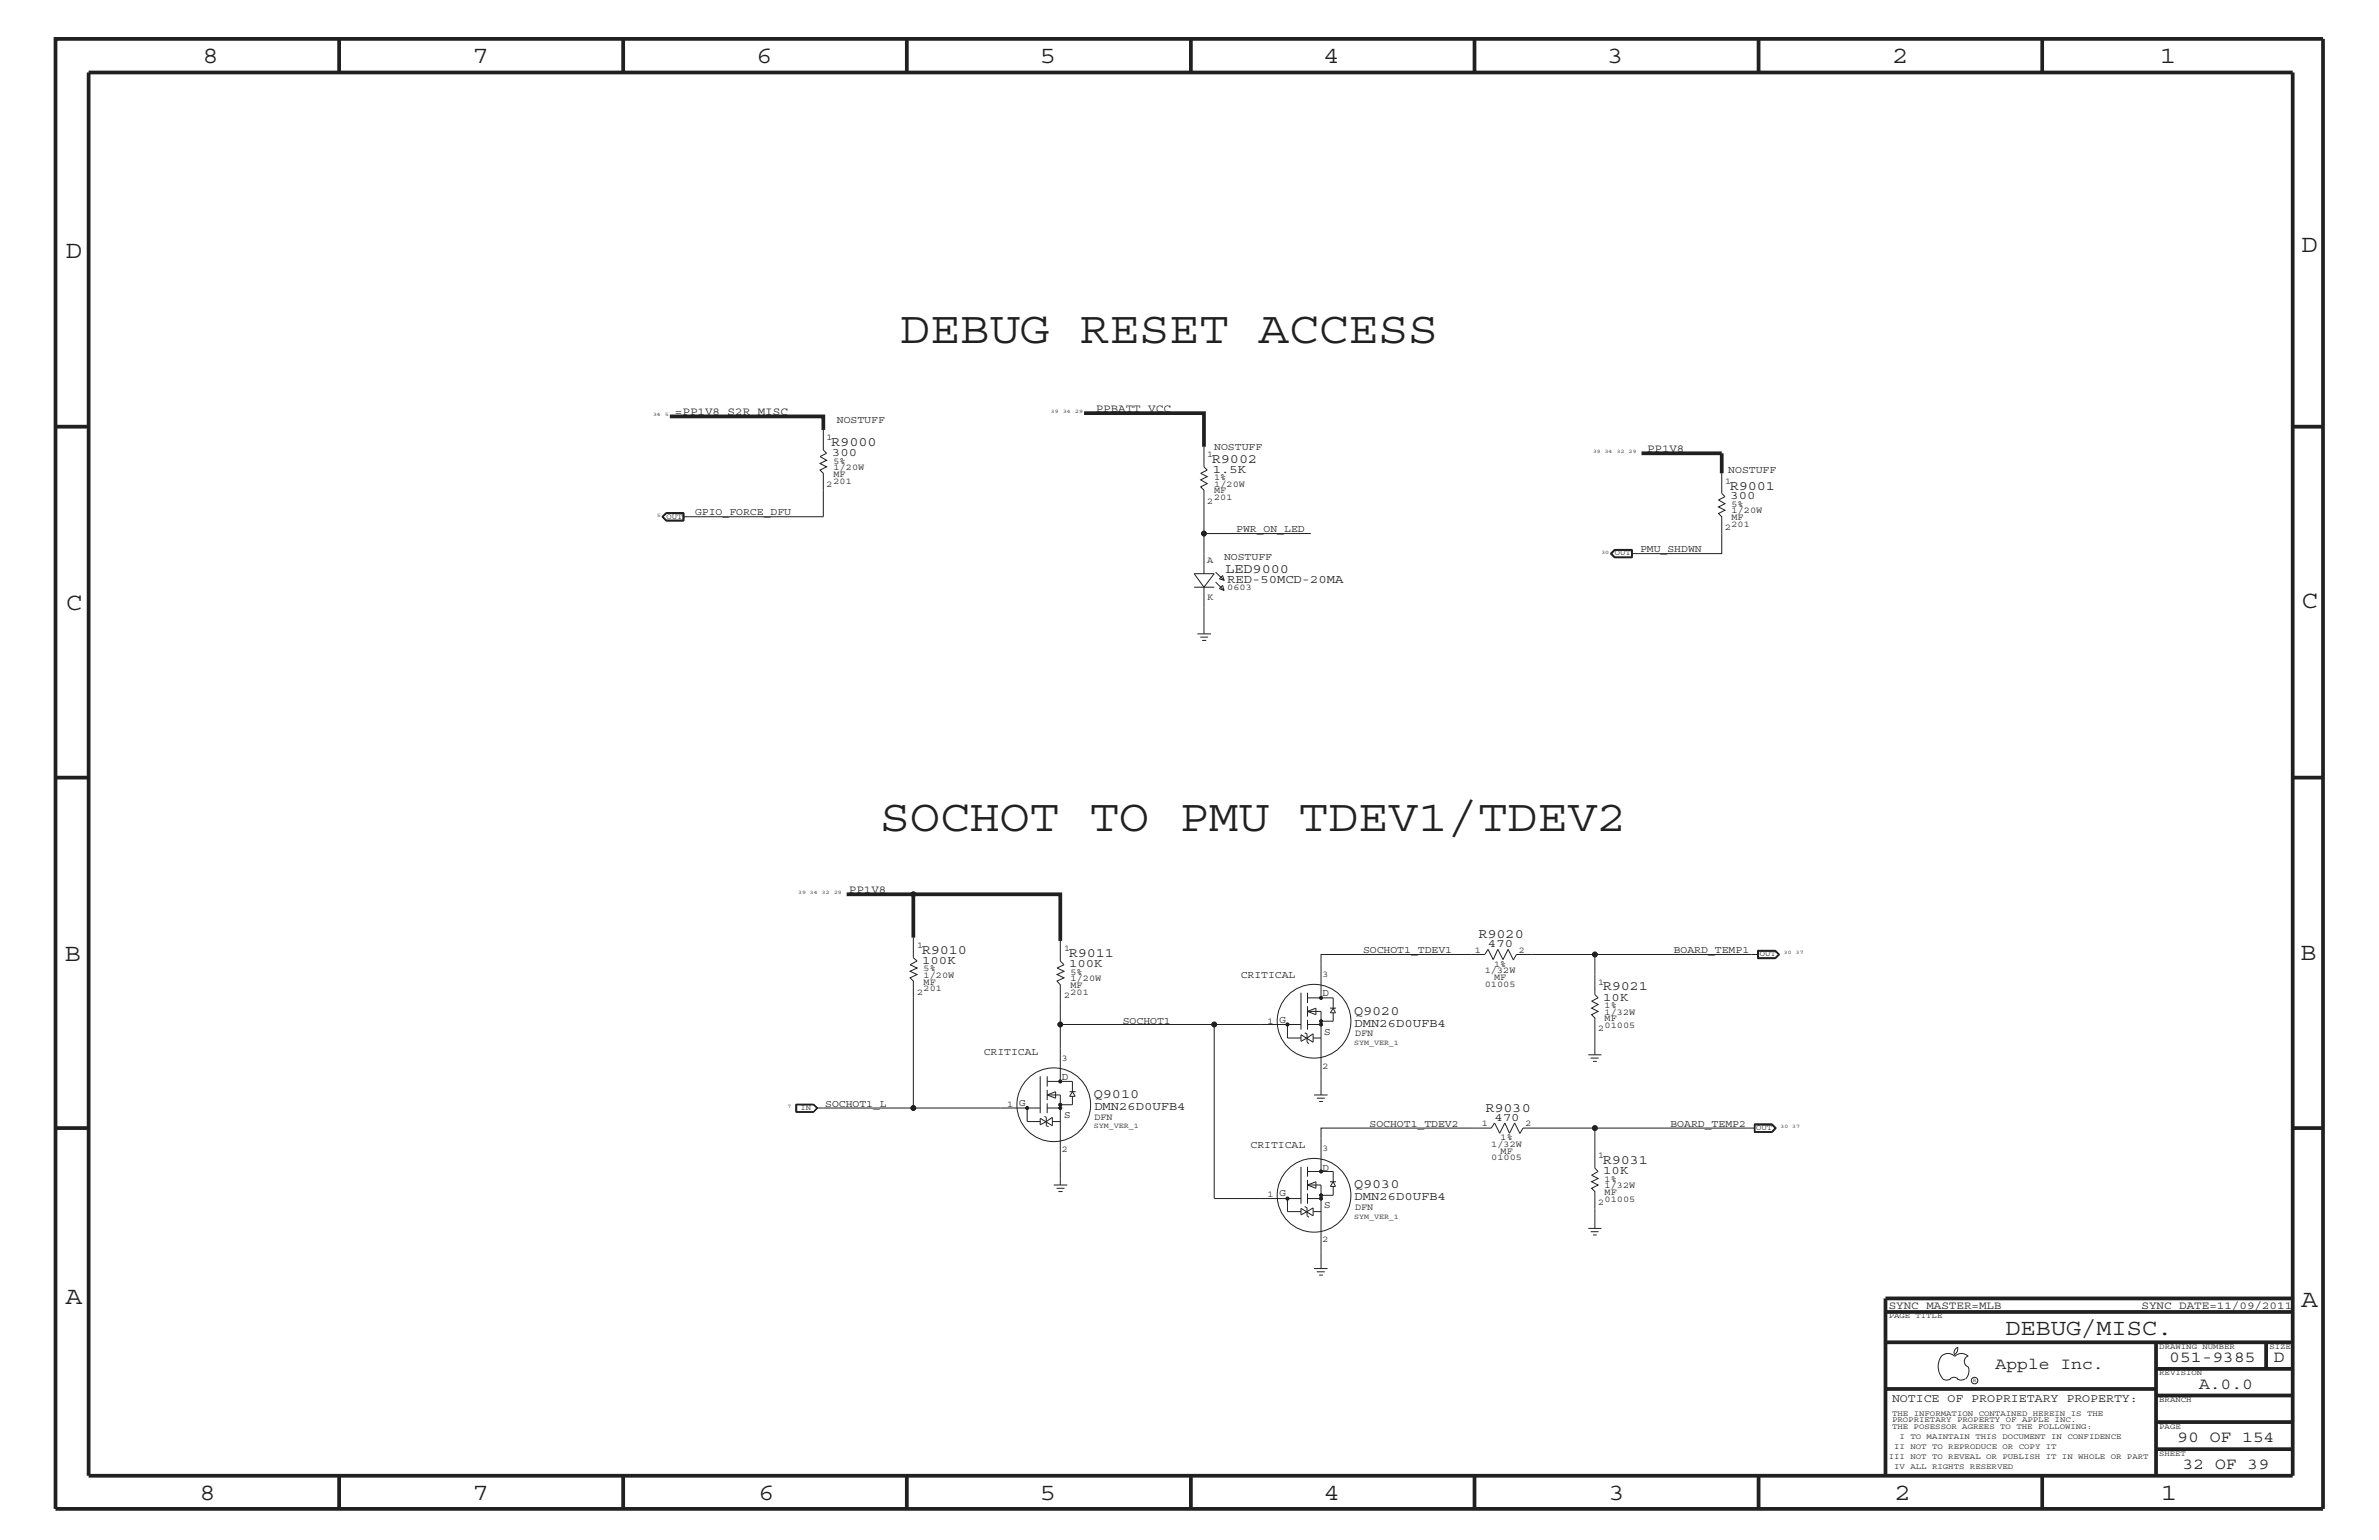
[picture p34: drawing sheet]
<svg xmlns="http://www.w3.org/2000/svg" width="432mm" height="279mm" viewBox="0 0 432 279" stroke-linecap="round" stroke-linejoin="round" font-family="sans-serif">
<defs><g id="words">
<g font-size="8.2" fill="#231f20">
<text x="163.4" y="62.3">DEBUG RESET ACCESS</text>
<text x="159.8" y="150.7">SOCHOT TO PMU TDEV1/TDEV2</text>
</g>
<g font-size="4.5" fill="#231f20">
<text x="36.7" y="11.5">8</text>
<text x="85.8" y="11.5">7</text>
<text x="137.3" y="11.5">6</text>
<text x="188.7" y="11.5">5</text>
<text x="240.3" y="11.5">4</text>
<text x="291.7" y="11.5">3</text>
<text x="343.5" y="11.5">2</text>
<text x="392" y="11.5">1</text>
<text x="11.9" y="46.8">D</text>
<text x="417.8" y="45.7">D</text>
<text x="11.9" y="110.6">C</text>
<text x="417.7" y="110.4">C</text>
<text x="11.8" y="174.3">B</text>
<text x="417.6" y="174.2">B</text>
<text x="11.9" y="236.7">A</text>
<text x="417.7" y="237.1">A</text>
<text x="36.2" y="272.1">8</text>
<text x="85.8" y="272.1">7</text>
<text x="137.7" y="272.1">6</text>
<text x="188.7" y="272.1">5</text>
<text x="240.4" y="272.1">4</text>
<text x="292" y="272.1">3</text>
<text x="343.9" y="272.1">2</text>
<text x="392.2" y="272.1">1</text>
</g>
<text font-size="4.1" fill="#231f20" x="364" y="242.3">DEBUG/MISC.</text>
<g font-size="3" fill="#231f20">
<text x="362.2" y="248.4">Apple Inc.</text>
<text x="393.7" y="247.1">051-9385</text>
<text x="399.2" y="252">A.0.0</text>
<text x="412.7" y="247.1">D</text>
<text x="395.2" y="261.6">90 OF 154</text>
<text x="396.2" y="266.6">32 OF 39</text>
</g>
<g font-size="2.5" fill="#231f20">
<text x="150.9" y="80.9">R9000</text>
<text x="220" y="83.9">R9002</text>
<text x="313.9" y="88.8">R9001</text>
<text x="222.4" y="104">LED9000</text>
<text x="167.3" y="173.1">R9010</text>
<text x="194" y="173.7">R9011</text>
<text x="268.4" y="170.1">R9020</text>
<text x="290.9" y="179.7">R9021</text>
<text x="245.8" y="184.1">Q9020</text>
<text x="198.5" y="199.2">Q9010</text>
<text x="269.6" y="201.7">R9030</text>
<text x="245.8" y="215.6">Q9030</text>
<text x="290.9" y="211.3">R9031</text>
</g>
<g font-size="2.2" fill="#231f20">
<text x="151" y="82.7">300</text>
<text x="220.1" y="85.8">1.5K</text>
<text x="314.1" y="90.6">300</text>
<text x="222.8" y="105.7">RED-50MCD-20MA</text>
<text x="270.1" y="171.8">470</text>
<text x="167.4" y="174.9">100K</text>
<text x="194.1" y="175.5">100K</text>
<text x="291" y="181.6">10K</text>
<text x="245.9" y="186.3">DMN26D0UFB4</text>
<text x="198.6" y="201.5">DMN26D0UFB4</text>
<text x="271.3" y="203.4">470</text>
<text x="291" y="213">10K</text>
<text x="245.9" y="217.8">DMN26D0UFB4</text>
</g>
<text font-size="2.1" fill="#231f20" x="343.4" y="254.4">NOTICE OF PROPRIETARY PROPERTY:</text>
<g font-size="2" fill="#231f20">
<text x="122.5" y="75.4">=PP1V8_S2R_MISC</text>
<text x="198.9" y="74.7">PPBATT_VCC</text>
<text x="299" y="82">PP1V8</text>
<text x="154.1" y="162">PP1V8</text>
<text x="342.8" y="237.4">SYNC_MASTER=MLB</text>
<text x="388.7" y="237.4">SYNC_DATE=11/09/2011</text>
</g>
<g font-size="1.9" fill="#231f20">
<text x="151.9" y="76.8">NOSTUFF</text>
<text x="220.4" y="81.6">NOSTUFF</text>
<text x="313.7" y="85.9">NOSTUFF</text>
<text x="126.2" y="93.5">GPIO_FORCE_DFU</text>
<text x="222.2" y="101.6">NOSTUFF</text>
<text x="224.4" y="96.5">PWR_ON_LED</text>
<text x="297.7" y="100.2">PMU_SHDWN</text>
<text x="247.4" y="172.9">SOCHOT1_TDEV1</text>
<text x="303.8" y="172.9">BOARD_TEMP1</text>
<text x="225.2" y="177.4">CRITICAL</text>
<text x="203.8" y="185.7">SOCHOT1</text>
<text x="240" y="180.8">D</text>
<text x="178.6" y="191.4">CRITICAL</text>
<text x="240.4" y="187.7">S</text>
<text x="192.7" y="195.9">D</text>
<text x="149.8" y="200.9">SOCHOT1_L</text>
<text x="193.1" y="202.9">S</text>
<text x="227" y="208.3">CRITICAL</text>
<text x="248.6" y="204.4">SOCHOT1_TDEV2</text>
<text x="303.2" y="204.4">BOARD_TEMP2</text>
<text x="240" y="212.4">D</text>
<text x="240.4" y="219.2">S</text>
</g>
<g font-size="1.7" fill="#231f20">
<text x="150" y="79.9">1</text>
<text x="219.1" y="82.8">1</text>
<text x="150" y="88.3">2</text>
<text x="151.3" y="84.1">5%</text>
<text x="151.3" y="87.7">201</text>
<text x="151.3" y="86.5">MF</text>
<text x="151.3" y="85.3">1/20W</text>
<text x="220.4" y="88.3">1/20W</text>
<text x="220.4" y="87.1">1%</text>
<text x="220.4" y="89.5">MF</text>
<text x="313.1" y="87.7">1</text>
<text x="219.1" y="91.4">2</text>
<text x="220.4" y="90.7">201</text>
<text x="314.3" y="92">5%</text>
<text x="314.3" y="95.6">201</text>
<text x="314.3" y="94.3">MF</text>
<text x="314.3" y="93.2">1/20W</text>
<text x="313.1" y="96.2">2</text>
<text x="219.1" y="102.2">A</text>
<text x="222.8" y="107.1">0603</text>
<text x="219.1" y="108.9">K</text>
<text x="166.5" y="172">1</text>
<text x="193.1" y="172.6">1</text>
<text x="267.7" y="172.8">1</text>
<text x="275.7" y="172.8">2</text>
<text x="167.6" y="177.4">1/20W</text>
<text x="167.6" y="176.2">5%</text>
<text x="167.6" y="179.9">201</text>
<text x="167.6" y="178.7">MF</text>
<text x="194.3" y="178">1/20W</text>
<text x="194.3" y="176.8">5%</text>
<text x="194.3" y="179.3">MF</text>
<text x="240" y="177.3">3</text>
<text x="269.5" y="176.6">1/32W</text>
<text x="269.5" y="179">01005</text>
<text x="271.2" y="175.4">1%</text>
<text x="271.2" y="177.7">MF</text>
<text x="290.1" y="178.7">1</text>
<text x="166.5" y="180.5">2</text>
<text x="193.1" y="181">2</text>
<text x="194.3" y="180.5">201</text>
<text x="230" y="185.7">1 G</text>
<text x="291.3" y="184.1">1/32W</text>
<text x="291.3" y="182.9">1%</text>
<text x="291.3" y="185.3">MF</text>
<text x="246" y="188">DFN</text>
<text x="290.1" y="187.1">2</text>
<text x="291.3" y="186.5">01005</text>
<text x="192.7" y="192.5">3</text>
<text x="240" y="193.9">2</text>
<text x="182.8" y="200.9">1 G</text>
<text x="198.6" y="203.1">DFN</text>
<text x="192.7" y="209.1">2</text>
<text x="240" y="208.8">3</text>
<text x="269" y="204.3">1</text>
<text x="270.7" y="208.1">1/32W</text>
<text x="272.4" y="206.9">1%</text>
<text x="272.4" y="209.3">MF</text>
<text x="276.9" y="204.3">2</text>
<text x="270.7" y="210.5">01005</text>
<text x="290.1" y="210.2">1</text>
<text x="291.3" y="215.6">1/32W</text>
<text x="291.3" y="214.4">1%</text>
<text x="230" y="217.2">1 G</text>
<text x="246" y="219.5">DFN</text>
<text x="290.1" y="218.6">2</text>
<text x="291.3" y="218">01005</text>
<text x="291.3" y="216.9">MF</text>
<text x="240" y="225.4">2</text>
</g>
<g font-size="1.4" fill="#231f20">
<text x="121" y="94.2">OUT</text>
<text x="293.1" y="100.8">OUT</text>
<text x="319.4" y="173.5">OUT</text>
<text x="245.8" y="189.5">SYM_VER_1</text>
<text x="145.3" y="201.5">IN</text>
<text x="198.5" y="204.7">SYM_VER_1</text>
<text x="318.8" y="205.1">OUT</text>
<text x="245.8" y="221.1">SYM_VER_1</text>
<text x="342.8" y="239.2">PAGE TITLE</text>
<text x="391.9" y="244.7">DRAWING NUMBER</text>
<text x="411.9" y="244.7">SIZE</text>
<text x="391.9" y="249.5">REVISION</text>
<text x="343.4" y="256.8">THE INFORMATION CONTAINED HEREIN IS THE</text>
<text x="391.9" y="254.4">BRANCH</text>
<text x="343.4" y="258">PROPRIETARY PROPERTY OF APPLE INC.</text>
<text x="343.4" y="259.3">THE POSESSOR AGREES TO THE FOLLOWING:</text>
<text x="343.8" y="262.9">II NOT TO REPRODUCE OR COPY IT</text>
<text x="344.8" y="261.1">I TO MAINTAIN THIS DOCUMENT IN CONFIDENCE</text>
<text x="391.9" y="259.3">PAGE</text>
<text x="342.8" y="264.7">III NOT TO REVEAL OR PUBLISH IT IN WHOLE OR PART</text>
<text x="343.8" y="266.6">IV ALL RIGHTS RESERVED</text>
<text x="391.9" y="264.1">SHEET</text>
</g>
<g font-size="1" fill="#231f20">
<text x="118.5" y="75.6">34</text>
<text x="120.7" y="75.6">5</text>
<text x="190.8" y="75">39</text>
<text x="193" y="75">34</text>
<text x="195.2" y="75">29</text>
<text x="289.1" y="82.2">39 34</text>
<text x="293.5" y="82.2">32</text>
<text x="295.7" y="82.2">29</text>
<text x="119.3" y="93.8">5</text>
<text x="290.7" y="100.4">30</text>
<text x="144.9" y="162.2">39 34</text>
<text x="149.2" y="162.2">32</text>
<text x="151.4" y="162.2">29</text>
<text x="323.8" y="173.2">30</text>
<text x="326" y="173.2">37</text>
<text x="142.9" y="201">7</text>
<text x="323.2" y="204.7">30 37</text>
<text x="358.1" y="250.7">R</text>
</g>
</g></defs>
<g fill="none" stroke="#231f20" stroke-width=".18">
<path d="M149.4 78v3.6l.6 .6-1.2 .6 1.2 .7-1.2 .6 1.2 .6-1.2 .6 .6 .6v7.9h-25.4M120.1 93.8l.8-.8h3.2v1.5h-3.2zM120.9 93.2h3.1v1.2h-3.1l-.6-.6zM121 93.2l-.7 .6 .7 .5h3v-1.1M124.1 93.1h-3.2l-.7 .7 .7 .7M218.5 81.1v3.6l.6 .6-1.2 .6 1.2 .6-1.2 .6 1.2 .6-1.2 .6 .6 .6v7.9h19.4M218.5 96.8v7.3M293 99.7h3.2v1.5h-3.2l-.7-.8zM293.1 99.8l-.7 .6 .7 .7M296.2 99.8v1.3M296.2 99.9h-3.1l-.6 .5 .6 .6h3.1M296.2 99.8h-3.2l-.6 .6 .6 .7h3.2"/>
<path d="M312.5 85.9v3.6l.6 .6-1.2 .6 1.2 .7-1.2 .6 1.2 .6-1.2 .6 .6 .6v6.6h-16.3M216.7 106.5h3.7M217.3 115h2.5M217.8 115.6h1.5M218.2 116.2h.7M218.5 106.5l1.9-2.4h-3.7l1.8 2.4v8.5M220.6 105.6l1.6 1.5M220.6 103.8l1.6 1.5M221.3 106.8l.6-.6 .3 .9M221.3 106.8l.9 .3M221.9 104.4l.3 .9-.9-.3zM165.8 170.1v3.7l.7 .6-1.3 .6 1.3 .6-1.3 .6 1.3 .6-1.3 .6 .6 .6v23h23"/>
<path d="M192.4 170.7v3.7l.7 .6-1.2 .6 1.2 .6-1.2 .6 1.2 .6-1.2 .6 .5 .7v17.5M274.7 174.2l.6-1h14.2v7.3l.6 .5-1.2 .6 1.2 .6-1.2 .7 1.2 .6-1.2 .6 .6 .6v6.7M274.7 174.1l-1-1.9-.9 1.9-.9-1.9-.9 1.9-.9-1.9-.6 1h-29.7v7.8M289.5 173.2h29.7M319 172.4h3.2l.8 .8-.8 .7h-3.2zM319 173.8h3.2M319 172.5h3.2M319.1 172.5v1.3M319.2 172.6h3l.6 .6-.6 .6h-3zM322.2 172.5l.6 .7M322.2 172.5l.7 .7-.7 .6M322.8 173.2l-.6 .6"/>
<path d="M188.8 195.3v6.7M190.1 196.2h4.5v1.9l-.5 .8h1.1l-.6-.8M190.1 198.7h2.3v16.3M190.1 195.3v1.8M190.1 197.7v1.9M190.1 198.7l1.5-.6v1.1zM192.4 185.9h43.7M194.1 198.1h1.1M194.6 198.9v1.5h-2.2M220.4 185.9v31.6h15.7M233.7 185.9v2.4h2.4M236.1 180.1v6.7"/>
<path d="M236.1 187.7v1.2l2.2-1.3v1.5zM236.8 187.4l.4 .2v1.5l.4 .2M237.3 185.9h2.5M237.3 180.1v1.9M237.3 182.6v1.8M237.3 185v1.8M237.3 183.5l1.5-.6v1.2zM237.3 183.5h2.5v15.2M237.3 181h4.7v1.9l-.5 .9M238.3 188.3h1.5M238.5 198.7h2.5M239 199.2h1.5"/>
<path d="M239.4 199.8h.7M241.4 182.9h1.1M242 183.8v1.5h-2.2M242 182.9l.4 .9h-.9M288.3 191.4h2.4M288.7 192h1.5M289.1 192.6h.7M144.5 200.4h3.2M144.5 201.7h3.2M144.5 200.3v1.5M144.6 200.4v1.3M147.7 200.3l.6 .7"/>
<path d="M147.7 200.4l.6 .6M147.7 200.3h-3.3v1.5h3.3M147.7 200.3l.7 .7-.7 .8M148.3 201h17.5M148.3 201l-.6 .7M148.3 201l-.6 .8M186.4 201v2.5h2.4M188.8 202.9v1.2l2.2-1.4v1.5zM189.6 202.6l.3 .1v1.5l.4 .2M190.1 201h2.3M190.1 200.2v1.8M191 203.5h1.4"/>
<path d="M191.3 215h2.4M191.8 215.6h1.4M192.1 216.2h.8M233.7 217.5v2.3h2.4M236.1 211.7v6.7M236.1 219.2v1.2l2.2-1.3v1.5zM236.8 218.9l.4 .2v1.5l.4 .2M237.3 215h2.5v15.2M237.3 211.7v1.8M237.3 214.1v1.8M237.3 216.5v1.9M237.3 215l1.5-.6v1.2z"/>
<path d="M237.3 217.5h2.5M237.3 212.5h4.7v1.9l-.5 .9M238.3 219.8h1.5M241.4 214.4h1.1M242 215.3v1.6h-2.2M242 214.4l.4 .9h-.9M275.8 205.6l-.9-1.9-.9 1.9-.9-1.9-.9 1.9-.9-1.9-.6 1h-30.9v7.8M289.5 204.7h-13.1l-.6 1M318.4 203.9h3.2l.8 .8-.8 .7h-3.2zM318.4 204h3.2l.7 .7-.7 .7M318.5 204.1h3.1l.6 .6-.6 .6h-3.1zM318.5 204.7h-29v7.2l.6 .6-1.2 .7 1.2 .6-1.2 .6 1.2 .6-1.2 .6 .6 .6v6.7"/>
<path d="M321.6 204.1l.6 .6-.6 .6M238.5 230.2h2.5M239 230.7h1.5M239.4 231.3h.7M288.3 222.9h2.4M288.7 223.5h1.5M289.1 224.1h.7M352.4 246.1a1.72 1.72 0 0 1 2.4 0 1.69 1.69 0 0 1 2.4 0M352.4 246a3.2 3.2 0 0 0 .4 4.3l.8 .1 .4-.2M354 250.2l.7-.3 .7 .3M355.2 250.2l.7 .2 .7-.2M355.3 244.4v.3a1.18 1.18 0 0 1-.6 1.1"/>
<path d="M355.4 244.4a.99 .99 0 0 0-.6 1.4M357.2 246a1.04 1.04 0 0 0-.7 1 1.04 1.04 0 0 0 .7 1M357.3 248l.1 .7a2.11 2.11 0 0 1-.6 1.5"/>
<circle cx="218.5" cy="96.8" r=".42"/>
<circle cx="165.8" cy="162.2" r=".42"/>
<circle cx="289.5" cy="173.2" r=".42"/>
<circle cx="192.4" cy="185.9" r=".42"/>
<circle cx="192.4" cy="196.2" r=".25"/>
<circle cx="220.4" cy="185.9" r=".42"/>
<circle cx="233.7" cy="185.9" r=".25"/>
<circle cx="238.5" cy="185.3" r="6.7"/>
<circle cx="239.8" cy="185.9" r=".25"/>
<circle cx="239.8" cy="185.3" r=".25"/>
<circle cx="239.8" cy="181" r=".25"/>
<circle cx="165.8" cy="201" r=".42"/>
<circle cx="186.4" cy="201" r=".25"/>
<circle cx="191.3" cy="200.4" r="6.7"/>
<circle cx="192.4" cy="201" r=".25"/>
<circle cx="192.4" cy="200.4" r=".25"/>
<circle cx="233.7" cy="217.5" r=".25"/>
<circle cx="238.5" cy="216.9" r="6.7"/>
<circle cx="239.8" cy="212.5" r=".25"/>
<circle cx="239.8" cy="217.5" r=".25"/>
<circle cx="239.8" cy="216.9" r=".25"/>
<circle cx="289.5" cy="204.7" r=".42"/>
<circle cx="358.4" cy="250.5" r=".59"/>
</g>
<g fill="#231f20" stroke="#231f20" stroke-width=".18">
<circle cx="192.4" cy="201" r=".25"/>
<circle cx="192.4" cy="196.2" r=".25"/>
<circle cx="192.4" cy="200.4" r=".25"/>
<circle cx="186.4" cy="201" r=".25"/>
<circle cx="239.8" cy="185.9" r=".25"/>
<circle cx="239.8" cy="181" r=".25"/>
<circle cx="239.8" cy="185.3" r=".25"/>
<circle cx="233.7" cy="185.9" r=".25"/>
<circle cx="239.8" cy="217.5" r=".25"/>
<circle cx="239.8" cy="212.5" r=".25"/>
<circle cx="239.8" cy="216.9" r=".25"/>
<circle cx="233.7" cy="217.5" r=".25"/>
<circle cx="289.5" cy="204.7" r=".42"/>
<circle cx="220.4" cy="185.9" r=".42"/>
<circle cx="289.5" cy="173.2" r=".42"/>
<circle cx="165.8" cy="162.2" r=".42"/>
<circle cx="165.8" cy="201" r=".42"/>
<circle cx="218.5" cy="96.8" r=".42"/>
<circle cx="192.4" cy="185.9" r=".42"/>
</g>
<g fill="none" stroke="#231f20" stroke-width=".68" stroke-linecap="butt">
<path d="M10.1 7.1h411.5v266.7h-411.5zM16.1 13.2h400v254.5h-400zM61.6 7.1v6.1M113.1 7.1v6.1M164.6 7.1v6.1M216.2 7.1v6.1M267.6 7.1v6.1M319.2 7.1v6.1M370.7 7.1v6.1M10.1 77.4h6M121.6 75.6h27.8v2.4M196.8 75h21.7v6.1"/>
<path d="M416.1 77.4h5.5M297.9 82.2h14.6v3.7M10.1 141.1h6M416.1 141.1h5.5M153.7 162.2h12.1M165.8 170.1v-7.9h26.6v8.5M10.1 204.7h6M416.1 204.7h5.5M342.2 238h73.9M416.1 235.6h-73.9v32.1M342.2 243.5h73.9M342.2 252h49.1"/>
<path d="M391.3 248.4h24.8M391.3 243.5v24.2M391.3 258h24.8M391.3 253.2h24.8M411.3 243.5v4.9M61.6 267.7v6.1M113.1 267.7v6.1M164.6 267.7v6.1M216.2 268v5.8M267.6 267.7v6.1M319.2 267.7v6.1M370.7 267.7v6.1"/>
<path d="M391.3 262.9h24.8"/>
</g>
<use href="#words"/>
</svg>
